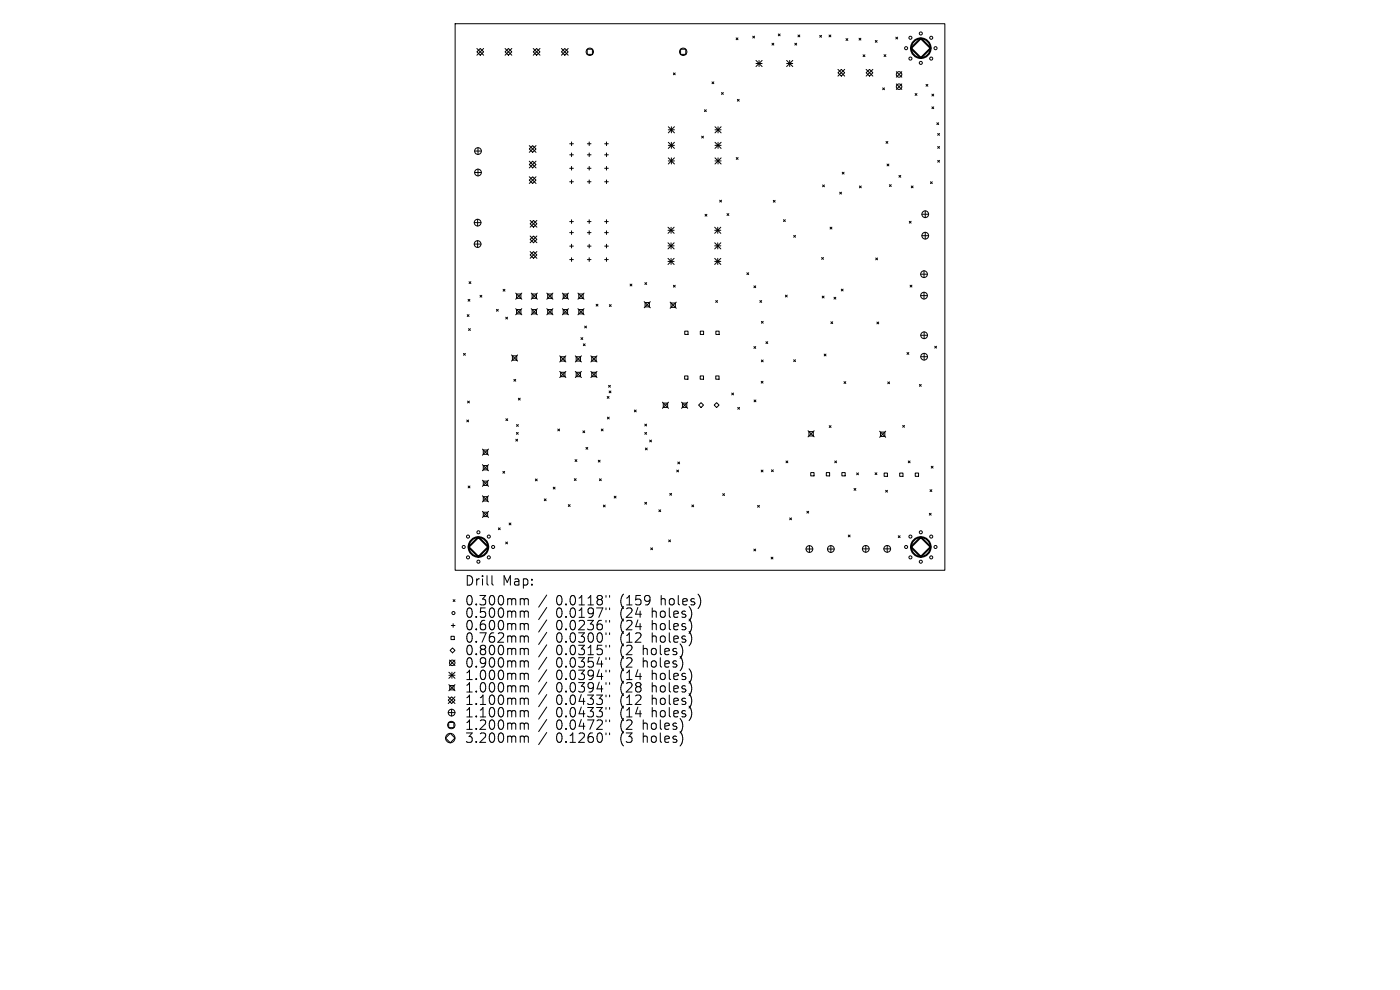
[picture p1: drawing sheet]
<svg xmlns="http://www.w3.org/2000/svg" width="297mm" height="210mm" viewBox="0 0 297 210" stroke-linecap="round" stroke-linejoin="round" font-family="sans-serif">
<defs><g id="words">
<g font-size="2.8">
<text x="98.5" y="124.5">Drill</text>
<text x="106.5" y="124.5">Map:</text>
<text x="98.5" y="128.7">0.300mm</text>
<text x="98.5" y="131.3">0.500mm</text>
<text x="118" y="128.7">0.0118&quot;</text>
<text x="118" y="131.3">0.0197&quot;</text>
<text x="131.7" y="128.7">(159</text>
<text x="131.7" y="131.3">(24</text>
<text x="138.6" y="131.3">holes)</text>
<text x="140.5" y="128.7">holes)</text>
<text x="98.5" y="134">0.600mm</text>
<text x="98.5" y="136.6">0.762mm</text>
<text x="118" y="134">0.0236&quot;</text>
<text x="118" y="136.6">0.0300&quot;</text>
<text x="131.7" y="134">(24</text>
<text x="131.7" y="136.6">(12</text>
<text x="138.6" y="134">holes)</text>
<text x="138.6" y="136.6">holes)</text>
<text x="98.5" y="139.3">0.800mm</text>
<text x="98.5" y="141.9">0.900mm</text>
<text x="118" y="139.3">0.0315&quot;</text>
<text x="118" y="141.9">0.0354&quot;</text>
<text x="131.7" y="139.3">(2</text>
<text x="131.7" y="141.9">(2</text>
<text x="136.7" y="139.3">holes)</text>
<text x="136.7" y="141.9">holes)</text>
<text x="98.5" y="144.5">1.000mm</text>
<text x="98.5" y="147.2">1.000mm</text>
<text x="98.5" y="149.8">1.100mm</text>
<text x="118" y="144.5">0.0394&quot;</text>
<text x="118" y="147.2">0.0394&quot;</text>
<text x="118" y="149.8">0.0433&quot;</text>
<text x="131.7" y="144.5">(14</text>
<text x="131.7" y="147.2">(28</text>
<text x="131.7" y="149.8">(12</text>
<text x="138.6" y="144.5">holes)</text>
<text x="138.6" y="147.2">holes)</text>
<text x="138.6" y="149.8">holes)</text>
<text x="98.5" y="152.5">1.100mm</text>
<text x="98.5" y="155.1">1.200mm</text>
<text x="118" y="152.5">0.0433&quot;</text>
<text x="118" y="155.1">0.0472&quot;</text>
<text x="131.7" y="152.5">(14</text>
<text x="131.7" y="155.1">(2</text>
<text x="136.7" y="155.1">holes)</text>
<text x="138.6" y="152.5">holes)</text>
<text x="98.5" y="157.9">3.200mm</text>
<text x="118" y="157.9">0.1260&quot;</text>
<text x="131.7" y="157.9">(3</text>
<text x="136.7" y="157.9">holes)</text>
</g>
</g></defs>
<g fill="none" stroke="#000" stroke-width=".21">
<path d="M96.6 5h103.8v116h-103.8zM101.2 11l.7-.7 .7 .7-.7 .7zM101.2 10.3l1.4 1.4M102.6 10.3l-1.4 1.4M107.1 11l.8-.7 .7 .7-.7 .7zM107.1 10.3l1.5 1.4M108.6 10.3l-1.5 1.4M113.1 11l.7-.7 .8 .7-.8 .7zM113.1 10.3l1.5 1.4M114.6 10.3l-1.5 1.4M119.1 11l.7-.7 .7 .7-.7 .7zM119.1 10.3l1.4 1.4"/>
<path d="M120.5 10.3l-1.4 1.4M124.6 10.4h1.1v1.1h-1.1zM142.9 15.5l.3 .4M143.2 15.5l-.3 .4M144.4 10.4h1.1v1.1h-1.1zM151 17.4l.4 .4M151.4 17.4l-.4 .4M153.1 19.6l.4 .4M153.5 19.6l-.4 .4M156.2 8l.4 .4M156.6 8l-.4 .4M159.7 7.7l.4 .4"/>
<path d="M160.1 7.7l-.4 .4M160.4 12.8l1.3 1.3M160.4 13.5h1.3M161 12.8v1.3M161.7 12.8l-1.3 1.3M163.8 9.2l.4 .4M164.2 9.2l-.4 .4M165.1 7.2l.4 .4M165.5 7.2l-.4 .4M166.9 13.5h1.3M166.9 12.8l1.3 1.3M167.5 12.8v1.3"/>
<path d="M168.2 12.8l-1.3 1.3M168.6 9.2l.4 .4M169 9.2l-.4 .4M169.3 7.4l.4 .4M169.7 7.4l-.4 .4M173.9 7.5l.4 .4M174.3 7.5l-.4 .4M175.9 7.4l.4 .4M176.3 7.4l-.4 .4M177.8 15.4l.7-.7 .7 .7-.7 .7zM177.8 14.7l1.4 1.4M179.2 14.7l-1.4 1.4"/>
<path d="M179.5 8.2l.4 .4M179.9 8.2l-.4 .4M182.2 8.1l.4 .4M182.6 8.1l-.4 .4M183.1 11.6l.4 .4M183.5 11.6l-.4 .4M183.7 15.4l.8-.7 .7 .7-.7 .7zM183.7 14.7l1.5 1.4M185.2 14.7l-1.5 1.4M185.7 8.6l.4 .4M186.1 8.6l-.4 .4M187.2 18.6l.4 .4"/>
<path d="M187.5 11.6l.4 .4M187.6 18.6l-.4 .4M187.9 11.6l-.4 .4M190 7.9l.4 .4M190.1 15.2l1.2 1.2M190.1 17.8l1.2 1.2M190.4 7.9l-.4 .4M191.3 15.2l-1.2 1.2M191.3 17.8l-1.2 1.2M194.1 19.8l.4 .4M194.5 19.8l-.4 .4M196.5 17.9l.3 .4"/>
<path d="M196.8 17.9l-.3 .4M197.7 20l.4 .4M198.1 20l-.4 .4M100.7 32h1.4M100.7 36.6h1.4M101.4 31.3v1.5M101.4 35.9v1.4M112.3 30.9l1.4 1.4M112.3 34.2l1.4 1.4M112.3 37.5l1.4 1.4M113 30.9l.7 .7-.7 .7-.7-.7zM113 34.2l.7 .7-.7 .7-.7-.7z"/>
<path d="M113 37.5l.7 .7-.7 .7-.7-.7zM113.7 30.9l-1.4 1.4M113.7 34.2l-1.4 1.4M113.7 37.5l-1.4 1.4M120.9 30.5h.7M120.9 32.8h.7M120.9 35.7h.7M120.9 38.6h.7M121.3 30.1v.8M121.3 32.4v.8M121.3 35.3v.8M121.3 38.2v.7"/>
<path d="M124.6 30.5h.8M124.6 32.8h.8M124.6 35.7h.8M124.6 38.6h.8M125 30.1v.8M125 32.4v.8M125 35.3v.8M125 38.2v.7M128.3 30.5h.8M128.3 32.8h.8M128.3 35.7h.8M128.3 38.6h.8"/>
<path d="M128.7 30.1v.8M128.7 32.4v.8M128.7 35.3v.8M128.7 38.2v.7M141.8 26.9l1.3 1.3M141.8 27.5h1.3M141.8 30.2l1.3 1.3M141.8 30.8h1.3M141.8 33.5l1.3 1.3M141.8 34.1h1.3M142.4 26.9v1.3M142.4 30.2v1.3"/>
<path d="M142.4 33.5v1.3M143.1 26.9l-1.3 1.3M143.1 30.2l-1.3 1.3M143.1 33.5l-1.3 1.3M148.8 28.9l.4 .4M149.2 28.9l-.4 .4M149.4 23.3l.4 .4M149.8 23.3l-.4 .4M151.7 27.5h1.3M151.7 30.8h1.3M151.7 34.1h1.3M151.7 26.9l1.3 1.3"/>
<path d="M151.7 30.2l1.3 1.3M151.7 33.5l1.3 1.3M152.3 26.9v1.3M152.3 30.2v1.3M152.3 33.5v1.3M153 26.9l-1.3 1.3M153 30.2l-1.3 1.3M153 33.5l-1.3 1.3M156.2 33.4l.4 .4M156.4 21.1l.4 .4M156.6 33.4l-.4 .4M156.8 21.1l-.4 .4"/>
<path d="M174.5 39.2l.4 .4M174.9 39.2l-.4 .4M178.7 36.5l.4 .4M179.1 36.5l-.4 .4M182.3 39.5l.4 .3M182.7 39.5l-.4 .3M188 30l.4 .4M188.2 34.8l.4 .4M188.4 30l-.4 .4M188.6 34.8l-.4 .4M188.7 39.2l.4 .4M189.1 39.2l-.4 .4"/>
<path d="M190.7 37.2l.4 .4M191.1 37.2l-.4 .4M193.3 39.5l.4 .3M193.7 39.5l-.4 .3M197.4 38.6l.4 .3M197.7 22.7l.4 .4M197.8 38.6l-.4 .3M198.1 22.7l-.4 .4M198.7 26l.4 .4M198.9 28.3l.4 .4M198.9 31.1l.4 .4M198.9 34l.4 .4"/>
<path d="M199.1 26l-.4 .4M199.3 28.3l-.4 .4M199.3 31.1l-.4 .4M199.3 34l-.4 .4M99.5 59.8l.4 .3M99.9 59.8l-.4 .3M100.6 47.2h1.4M100.6 51.8h1.4M101.3 46.5v1.4M101.3 51.1v1.4M112.5 46.8l1.4 1.4M112.5 50.1l1.4 1.4"/>
<path d="M112.5 53.4l1.4 1.4M113.2 46.8l.7 .7-.7 .7-.7-.7zM113.2 50.1l.7 .7-.7 .7-.7-.7zM113.2 53.4l.7 .7-.7 .7-.7-.7zM113.9 46.8l-1.4 1.4M113.9 50.1l-1.4 1.4M113.9 53.4l-1.4 1.4M120.9 47h.7M120.9 49.3h.7M120.9 52.2h.7M120.9 55.1h.7M121.3 46.6v.8"/>
<path d="M121.3 49v.7M121.3 51.8v.8M121.3 54.7v.8M124.6 47h.8M124.6 49.3h.8M124.6 52.2h.8M124.6 55.1h.8M125 46.6v.8M125 49v.7M125 51.8v.8M125 54.7v.8M128.3 47h.8"/>
<path d="M128.3 49.3h.8M128.3 52.2h.8M128.3 55.1h.8M128.7 46.6v.8M128.7 49v.7M128.7 51.8v.8M128.7 54.7v.8M136.8 60l.4 .3M137.2 60l-.4 .3M141.7 48.2l1.3 1.3M141.7 48.9h1.3M141.7 51.5l1.3 1.3"/>
<path d="M141.7 52.2h1.3M141.7 54.8l1.3 1.3M141.7 55.5h1.3M142.4 48.2v1.3M142.4 51.5v1.3M142.4 54.8v1.3M143 48.2l-1.3 1.3M143 51.5l-1.3 1.3M143 54.8l-1.3 1.3M149.6 45.5l.4 .4M150 45.5l-.4 .4M151.6 48.9h1.3"/>
<path d="M151.6 52.2h1.3M151.6 55.5h1.3M151.6 48.2l1.3 1.3M151.6 51.5l1.3 1.3M151.6 54.8l1.3 1.3M152.3 48.2v1.3M152.3 51.5v1.3M152.3 54.8v1.3M152.7 42.5l.4 .4M152.9 48.2l-1.3 1.3M152.9 51.5l-1.3 1.3M152.9 54.8l-1.3 1.3"/>
<path d="M153.1 42.5l-.4 .4M154.2 45.3l.4 .4M154.6 45.3l-.4 .4M158.4 57.9l.4 .4M158.8 57.9l-.4 .4M164.1 42.5l.3 .4M164.4 42.5l-.3 .4M166.2 46.6l.4 .4M166.6 46.6l-.4 .4M168.4 49.9l.4 .4M168.8 49.9l-.4 .4M174.3 54.6l.4 .4"/>
<path d="M174.7 54.6l-.4 .4M176.1 48.2l.4 .4M176.5 48.2l-.4 .4M178.1 40.8l.4 .4M178.5 40.8l-.4 .4M185.8 54.7l.4 .4M186.2 54.7l-.4 .4M192.9 46.9l.4 .4M193.3 46.9l-.4 .4M195.3 58.2h1.4M195.6 45.4h1.4M195.6 50h1.4"/>
<path d="M196 57.4v1.5M196.3 44.7v1.5M196.3 49.3v1.4M98.3 75l.4 .4M98.7 75l-.4 .4M99.1 66.8l.4 .3M99.3 63.5l.4 .4M99.4 69.7l.4 .4M99.5 66.8l-.4 .3M99.7 63.5l-.4 .4M99.8 69.7l-.4 .4M101.8 62.6l.4 .4"/>
<path d="M102.2 62.6l-.4 .4M105.3 65.6l.4 .4M105.7 65.6l-.4 .4M106.7 61.4l.4 .4M107.1 61.4l-.4 .4M107.3 67.3l.4 .4M107.7 67.3l-.4 .4M108.5 75.3l1.3 1.3M108.7 75.5h.9v.9h-.9zM109.4 62.2l1.3 1.3M109.4 65.5l1.3 1.3M109.6 62.4h.9v.9h-.9z"/>
<path d="M109.6 65.7h.9v.9h-.9zM109.8 75.3l-1.3 1.3M110.7 62.2l-1.3 1.3M110.7 65.5l-1.3 1.3M112.7 65.5l1.3 1.3M112.7 62.2l1.3 1.3M112.9 62.4h.9v.9h-.9zM112.9 65.7h.9v.9h-.9zM114 62.2l-1.3 1.3M114 65.5l-1.3 1.3M116 65.5l1.3 1.3M116 62.2l1.3 1.3"/>
<path d="M116.2 62.4h.9v.9h-.9zM116.2 65.7h.9v.9h-.9zM117.3 62.2l-1.3 1.3M117.3 65.5l-1.3 1.3M118.7 75.5l1.3 1.3M118.7 78.8l1.3 1.3M118.9 75.7h1v.9h-1zM118.9 79h1v.9h-1zM119.3 65.5l1.3 1.3M119.3 62.2l1.3 1.3M119.5 62.4h.9v.9h-.9zM119.5 65.7h.9v.9h-.9z"/>
<path d="M120 75.5l-1.3 1.3M120 78.8l-1.3 1.3M120.6 62.2l-1.3 1.3M120.6 65.5l-1.3 1.3M122 78.8l1.3 1.3M122 75.5l1.3 1.3M122.2 75.7h1v.9h-1zM122.2 79h1v.9h-1zM122.6 65.5l1.3 1.3M122.6 62.2l1.3 1.3M122.8 62.4h.9v.9h-.9zM122.8 65.7h.9v.9h-.9z"/>
<path d="M123.2 71.6l.4 .4M123.3 75.5l-1.3 1.3M123.3 78.8l-1.3 1.3M123.6 71.6l-.4 .4M123.7 72.9l.4 .4M123.9 62.2l-1.3 1.3M123.9 65.5l-1.3 1.3M124 69.2l.4 .4M124.1 72.9l-.4 .4M124.4 69.2l-.4 .4M125.3 78.8l1.3 1.3M125.3 75.5l1.3 1.3"/>
<path d="M125.5 75.7h1v.9h-1zM125.5 79h1v.9h-1zM126.5 64.5l.4 .4M126.6 75.5l-1.3 1.3M126.6 78.8l-1.3 1.3M126.9 64.5l-.4 .4M129.3 64.6l.4 .4M129.7 64.6l-.4 .4M133.7 60.3l.4 .4M134.1 60.3l-.4 .4M136.7 64l1.3 1.3M136.9 64.2h.9v.9h-.9z"/>
<path d="M138 64l-1.3 1.3M142.2 64.1l1.3 1.3M142.4 64.3h.9v.9h-.9zM142.9 60.5l.3 .4M143.2 60.5l-.3 .4M143.5 64.1l-1.3 1.3M145.2 79.7h.7v.7h-.7zM145.3 70.2h.7v.7h-.7zM148.5 79.7h.7v.7h-.7zM148.6 70.2h.7v.7h-.7zM151.8 63.8l.4 .3M151.8 79.7h.7v.7h-.7z"/>
<path d="M151.9 70.2h.7v.7h-.7zM152.2 63.8l-.4 .3M159.9 60.6l.4 .4M159.9 73.5l.4 .4M160.3 60.6l-.4 .4M160.3 73.5l-.4 .4M161.2 63.8l.4 .3M161.5 76.4l.4 .4M161.5 68.2l.4 .4M161.6 63.8l-.4 .3M161.9 76.4l-.4 .4M161.9 68.2l-.4 .4"/>
<path d="M162.5 72.5l.4 .4M162.9 72.5l-.4 .4M166.6 62.6l.4 .4M167 62.6l-.4 .4M168.4 76.3l.4 .4M168.8 76.3l-.4 .4M174.4 62.8l.4 .4M174.8 62.8l-.4 .4M174.8 75.1l.4 .4M175.2 75.1l-.4 .4M176.3 68.3l.4 .3M176.7 68.3l-.4 .3"/>
<path d="M176.9 63.1l.4 .3M177.3 63.1l-.4 .3M178.5 61.3l.4 .4M178.9 61.3l-.4 .4M186 68.3l.4 .4M186.4 68.3l-.4 .4M192.4 74.8l.4 .4M192.8 74.8l-.4 .4M193.1 60.5l.4 .4M193.5 60.5l-.4 .4M195.3 62.7h1.4M195.3 71.1h1.5"/>
<path d="M195.3 75.7h1.5M196 62v1.4M196 70.4v1.4M196 75v1.4M198.3 73.4l.4 .4M198.7 73.4l-.4 .4M99 89.1l.4 .4M99.2 85.1l.4 .4M99.4 89.1l-.4 .4M99.6 85.1l-.4 .4M102.3 95.3l1.3 1.3M102.3 98.6l1.3 1.3"/>
<path d="M102.5 95.5h.9v.9h-.9zM102.5 98.8h.9v.9h-.9zM103.6 95.3l-1.3 1.3M103.6 98.6l-1.3 1.3M106.7 100l.4 .4M107.1 100l-.4 .4M107.3 88.8l.4 .4M107.7 88.8l-.4 .4M109 80.5l.4 .4M109.4 80.5l-.4 .4M109.4 93.2l.4 .4M109.6 91.7l.3 .4"/>
<path d="M109.6 90.1l.4 .3M109.8 93.2l-.4 .4M109.9 91.7l-.3 .4M110 90.1l-.4 .3M110 84.5l.4 .4M110.4 84.5l-.4 .4M118.3 91l.4 .4M118.7 91l-.4 .4M122 97.5l.4 .4M122.4 97.5l-.4 .4M123.7 91.4l.3 .4M124 91.4l-.3 .4"/>
<path d="M124.3 94.9l.4 .4M124.7 94.9l-.4 .4M126.9 97.6l.4 .4M127.3 97.6l-.4 .4M127.6 91l.3 .4M127.9 91l-.3 .4M128.8 84.1l.4 .4M128.9 88.5l.3 .4M129.1 81.7l.4 .4M129.2 84.1l-.4 .4M129.2 82.9l.4 .4M129.2 88.5l-.3 .4"/>
<path d="M129.5 81.7l-.4 .4M129.6 82.9l-.4 .4M134.6 87l.4 .4M135 87l-.4 .4M136.8 90l.4 .4M136.8 91.7l.4 .4M136.9 95l.4 .4M137.2 90l-.4 .4M137.2 91.7l-.4 .4M137.3 95l-.4 .4M137.8 93.3l.4 .4M138.2 93.3l-.4 .4"/>
<path d="M140.5 85.3l1.3 1.3M140.7 85.5h.9v.9h-.9zM141.8 85.3l-1.3 1.3M143.6 99.7l.4 .4M143.8 98l.4 .4M144 99.7l-.4 .4M144.2 98l-.4 .4M144.6 85.3l1.3 1.3M144.8 85.5h.9v.9h-.9zM145.9 85.3l-1.3 1.3M148.2 85.9l.5-.5 .5 .5-.5 .5zM151.5 85.9l.5-.5 .5 .5-.5 .5z"/>
<path d="M155.2 83.4l.4 .4M155.6 83.4l-.4 .4M156.5 86.4l.4 .4M156.9 86.4l-.4 .4M160 84.8l.4 .4M160.4 84.8l-.4 .4M161.5 80.9l.4 .4M161.5 99.7l.4 .4M161.9 80.9l-.4 .4M161.9 99.7l-.4 .4M163.7 99.7l.4 .4M164.1 99.7l-.4 .4"/>
<path d="M166.7 97.8l.4 .4M167.1 97.8l-.4 .4M171.4 91.4l1.3 1.3M171.6 91.6h.9v.9h-.9zM172.7 91.4l-1.3 1.3M175.9 90.3l.4 .4M176.3 90.3l-.4 .4M177.1 97.8l.4 .4M177.5 97.8l-.4 .4M179 81l.4 .3M179.4 81l-.4 .3M186.6 91.5l1.3 1.3"/>
<path d="M186.8 91.7h.9v.9h-.9zM187.9 91.5l-1.3 1.3M188.3 81l.4 .4M188.7 81l-.4 .4M191.5 90.2l.4 .4M191.9 90.2l-.4 .4M192.7 97.8l.4 .4M193.1 97.8l-.4 .4M195 81.6l.4 .3M195.4 81.6l-.4 .3M197.6 98.9l.3 .4M197.9 98.9l-.3 .4"/>
<path d="M99.3 103.1l.4 .4M99.7 103.1l-.4 .4M102.3 101.9l1.3 1.3M102.3 105.2l1.3 1.3M102.3 108.5l1.3 1.3M102.5 102.1h.9v.9h-.9zM102.5 105.4h.9v.9h-.9zM102.5 108.7h.9v.9h-.9zM103.6 101.9l-1.3 1.3M103.6 105.2l-1.3 1.3M103.6 108.5l-1.3 1.3M105.7 112l.4 .4"/>
<path d="M106.1 112l-.4 .4M107.3 115l.4 .4M107.7 115l-.4 .4M108 110.9l.4 .4M108.4 110.9l-.4 .4M113.6 101.6l.4 .4M114 101.6l-.4 .4M115.5 105.8l.4 .4M115.9 105.8l-.4 .4M117.4 103.3l.4 .4M117.8 103.3l-.4 .4M120.6 107l.4 .4"/>
<path d="M121 107l-.4 .4M121.8 101.5l.4 .4M122.2 101.5l-.4 .4M127.2 101.6l.4 .4M127.6 101.6l-.4 .4M128 107.1l.4 .4M128.4 107.1l-.4 .4M130.3 105.3l.4 .3M130.7 105.3l-.4 .3M136.8 106.6l.4 .3M137.2 106.6l-.4 .3M138 116.2l.4 .4"/>
<path d="M138.4 116.2l-.4 .4M139.8 108.1l.4 .4M140.2 108.1l-.4 .4M141.9 114.5l.3 .4M142.1 104.7l.4 .3M142.2 114.5l-.3 .4M142.5 104.7l-.4 .3M146.8 107.1l.4 .4M147.2 107.1l-.4 .4M153.3 104.7l.4 .4M153.7 104.7l-.4 .4M159.9 116.5l.4 .4"/>
<path d="M160.3 116.5l-.4 .4M160.7 107.2l.4 .4M161.1 107.2l-.4 .4M163.6 118.2l.4 .4M164 118.2l-.4 .4M167.5 109.9l.4 .4M167.9 109.9l-.4 .4M171 116.5h1.4M171.2 108.5l.4 .3M171.6 108.5l-.4 .3M171.7 115.7v1.5M172 100.3h.7v.7h-.7z"/>
<path d="M175.3 100.3h.7v.7h-.7zM175.5 116.5h1.5M176.3 115.7v1.5M178.6 100.3h.7v.7h-.7zM180 113.5l.3 .4M180.3 113.5l-.3 .4M181.2 103.6l.4 .4M181.6 103.6l-.4 .4M181.7 100.3l.4 .4M182.1 100.3l-.4 .4M183 116.4h1.4M183.7 115.7v1.4"/>
<path d="M185.6 100.3l.4 .4M186 100.3l-.4 .4M187.5 116.4h1.4M187.6 100.3h.7v.7h-.7zM187.9 104l.4 .4M188.2 115.7v1.4M188.3 104l-.4 .4M190.6 113.7l.4 .3M190.9 100.3h.7v.7h-.7zM191 113.7l-.4 .3M194.2 100.3h.7v.7h-.7zM197.1 108.9l.4 .4"/>
<path d="M197.3 103.9l.4 .4M197.5 108.9l-.4 .4M197.7 103.9l-.4 .4M95.7 135h.7v.7h-.7zM95.7 132.7h.8M96 137.4l.5 .6-.5 .5-.5-.5zM96.1 127.2l.4 .4M96.1 132.3v.8M96.5 127.2l-.4 .4M104.4 122.1v1.7l.3 .3M110.7 127l.4 .1 .1 .2M110.7 129.6h.2l.3 .3"/>
<path d="M110.7 132.3h.2l.3 .3M110.7 134.9l.4 .1 .1 .2M110.7 137.5h.2l.3 .3M111.2 127.3l.3-.3 .5 .1 .1 1.2M111.2 127.3v1M111.2 129.9v1.1M111.2 132.6v1M111.2 135.2v1M111.2 137.8v1.1M111.2 129.9l.3-.3 .5 .1 .1 1.3M111.2 132.6l.3-.3 .5 .1 .1 1.2M111.2 135.2l.3-.3 .5 .1 .1 1.2"/>
<path d="M111.2 137.8l.3-.3 .5 .1 .1 1.3M116 126.2l-1.7 2.6M116 128.9l-1.7 2.5M116 131.5l-1.7 2.6M116 134.1l-1.7 2.6M116 136.8l-1.7 2.6M116 139.4l-1.7 2.6M128.6 126.3v.4M128.6 129v.3M128.6 131.6v.4M128.6 134.2v.4M128.6 136.9v.4"/>
<path d="M128.6 139.5v.4M129.3 126.3v.4M129.3 129v.3M129.3 131.6v.4M129.3 134.2v.4M129.3 136.9v.4M129.3 139.5v.4M95.1 151.2h1.4M95.1 148.5l.7-.7 .7 .7-.7 .7zM95.1 147.8l1.4 1.4M95.2 153.3h1.1v1.1h-1.1zM95.2 145.2l1.3 1.3"/>
<path d="M95.2 142.6l1.3 1.3M95.2 143.2h1.3M95.4 140l1.1 1.2M95.4 145.4h.9v.9h-.9zM95.5 155.6l1 1-1 1-1-1zM95.8 150.4v1.5M95.9 142.6v1.3M96.5 140l-1.1 1.2M96.5 142.6l-1.3 1.3M96.5 145.2l-1.3 1.3M96.5 147.8l-1.4 1.4M110.7 140.2l.4 .1 .1 .2"/>
<path d="M110.7 142.8h.2l.3 .3M110.7 145.5l.4 .1 .1 .2M110.7 148.1h.2l.3 .3M110.7 150.7l.4 .1 .1 .2M110.7 153.4h.2l.3 .3M110.7 156.1l.4 .1 .1 .2M111.2 140.5v1M111.2 143.1v1.1M111.2 145.8v1M111.2 148.4v1M111.2 151v1.1M111.2 153.7v1"/>
<path d="M111.2 156.4v1.1M111.2 140.5l.3-.3 .5 .1 .1 1.2M111.2 143.1l.3-.3 .5 .1 .1 1.3M111.2 145.8l.3-.3 .5 .1 .1 1.2M111.2 148.4l.3-.3 .5 .1 .1 1.2M111.2 151l.3-.3 .5 .1 .1 1.3M111.2 153.7l.3-.3 .5 .1 .1 1.2M111.2 156.4l.3-.3 .5 .1 .1 1.3M116 142.1l-1.7 2.5M116 144.7l-1.7 2.6M116 147.3l-1.7 2.6M116 150l-1.7 2.6"/>
<path d="M116 152.6l-1.7 2.6M116 155.4l-1.7 2.6M128.6 142.2v.3M128.6 144.8v.4M128.6 147.4v.4M128.6 150.1v.4M128.6 152.7v.4M128.6 155.5v.4M129.3 142.2v.3M129.3 144.8v.4M129.3 147.4v.4M129.3 150.1v.4"/>
<path d="M129.3 152.7v.4M129.3 155.5v.4"/>
<circle cx="125.1" cy="11" r=".78"/>
<circle cx="144.9" cy="11" r=".78"/>
<circle cx="190.7" cy="18.4" r=".58"/>
<circle cx="190.7" cy="15.8" r=".58"/>
<circle cx="192.2" cy="10.2" r=".32"/>
<circle cx="193.1" cy="8" r=".32"/>
<circle cx="193.1" cy="12.4" r=".32"/>
<circle cx="195.3" cy="7.1" r=".32"/>
<circle cx="195.3" cy="13.3" r=".32"/>
<circle cx="197.6" cy="8" r=".32"/>
<circle cx="197.6" cy="12.4" r=".32"/>
<circle cx="198.5" cy="10.2" r=".32"/>
<circle cx="101.4" cy="36.6" r=".71"/>
<circle cx="101.4" cy="32" r=".71"/>
<circle cx="101.3" cy="51.8" r=".71"/>
<circle cx="101.3" cy="47.2" r=".71"/>
<circle cx="196" cy="58.2" r=".71"/>
<circle cx="196.3" cy="50" r=".71"/>
<circle cx="196.3" cy="45.4" r=".71"/>
<circle cx="196" cy="62.7" r=".71"/>
<circle cx="196" cy="75.7" r=".71"/>
<circle cx="196" cy="71.1" r=".71"/>
<circle cx="98.4" cy="116" r=".32"/>
<circle cx="99.3" cy="118.2" r=".33"/>
<circle cx="99.3" cy="113.8" r=".33"/>
<circle cx="101.5" cy="119.2" r=".33"/>
<circle cx="101.5" cy="112.9" r=".33"/>
<circle cx="103.7" cy="118.2" r=".33"/>
<circle cx="103.7" cy="113.8" r=".33"/>
<circle cx="104.6" cy="116" r=".32"/>
<circle cx="171.7" cy="116.5" r=".71"/>
<circle cx="176.3" cy="116.5" r=".71"/>
<circle cx="183.7" cy="116.4" r=".71"/>
<circle cx="188.2" cy="116.4" r=".71"/>
<circle cx="192.2" cy="116" r=".32"/>
<circle cx="193.1" cy="118.2" r=".32"/>
<circle cx="193.1" cy="113.8" r=".32"/>
<circle cx="195.3" cy="119.2" r=".32"/>
<circle cx="195.3" cy="112.9" r=".32"/>
<circle cx="197.6" cy="113.8" r=".32"/>
<circle cx="197.6" cy="118.2" r=".32"/>
<circle cx="198.5" cy="116" r=".32"/>
<circle cx="96.2" cy="130" r=".32"/>
<circle cx="95.5" cy="156.6" r="1"/>
<circle cx="95.7" cy="153.8" r=".78"/>
<circle cx="95.8" cy="151.2" r=".71"/>
<circle cx="95.9" cy="140.6" r=".58"/>
</g>
<g fill="none" stroke="#000" stroke-width=".42">
<path d="M193.3 10.2l2-2.1 2.1 2.1-2.1 2.1zM101.5 114l2.1 2-2.1 2.1-2.1-2.1zM193.3 116l2-2 2.1 2-2.1 2.1z"/>
<circle cx="195.3" cy="10.2" r="2.08"/>
<circle cx="101.5" cy="116" r="2.08"/>
<circle cx="195.3" cy="116" r="2.08"/>
</g>
<use href="#words"/>
</svg>
